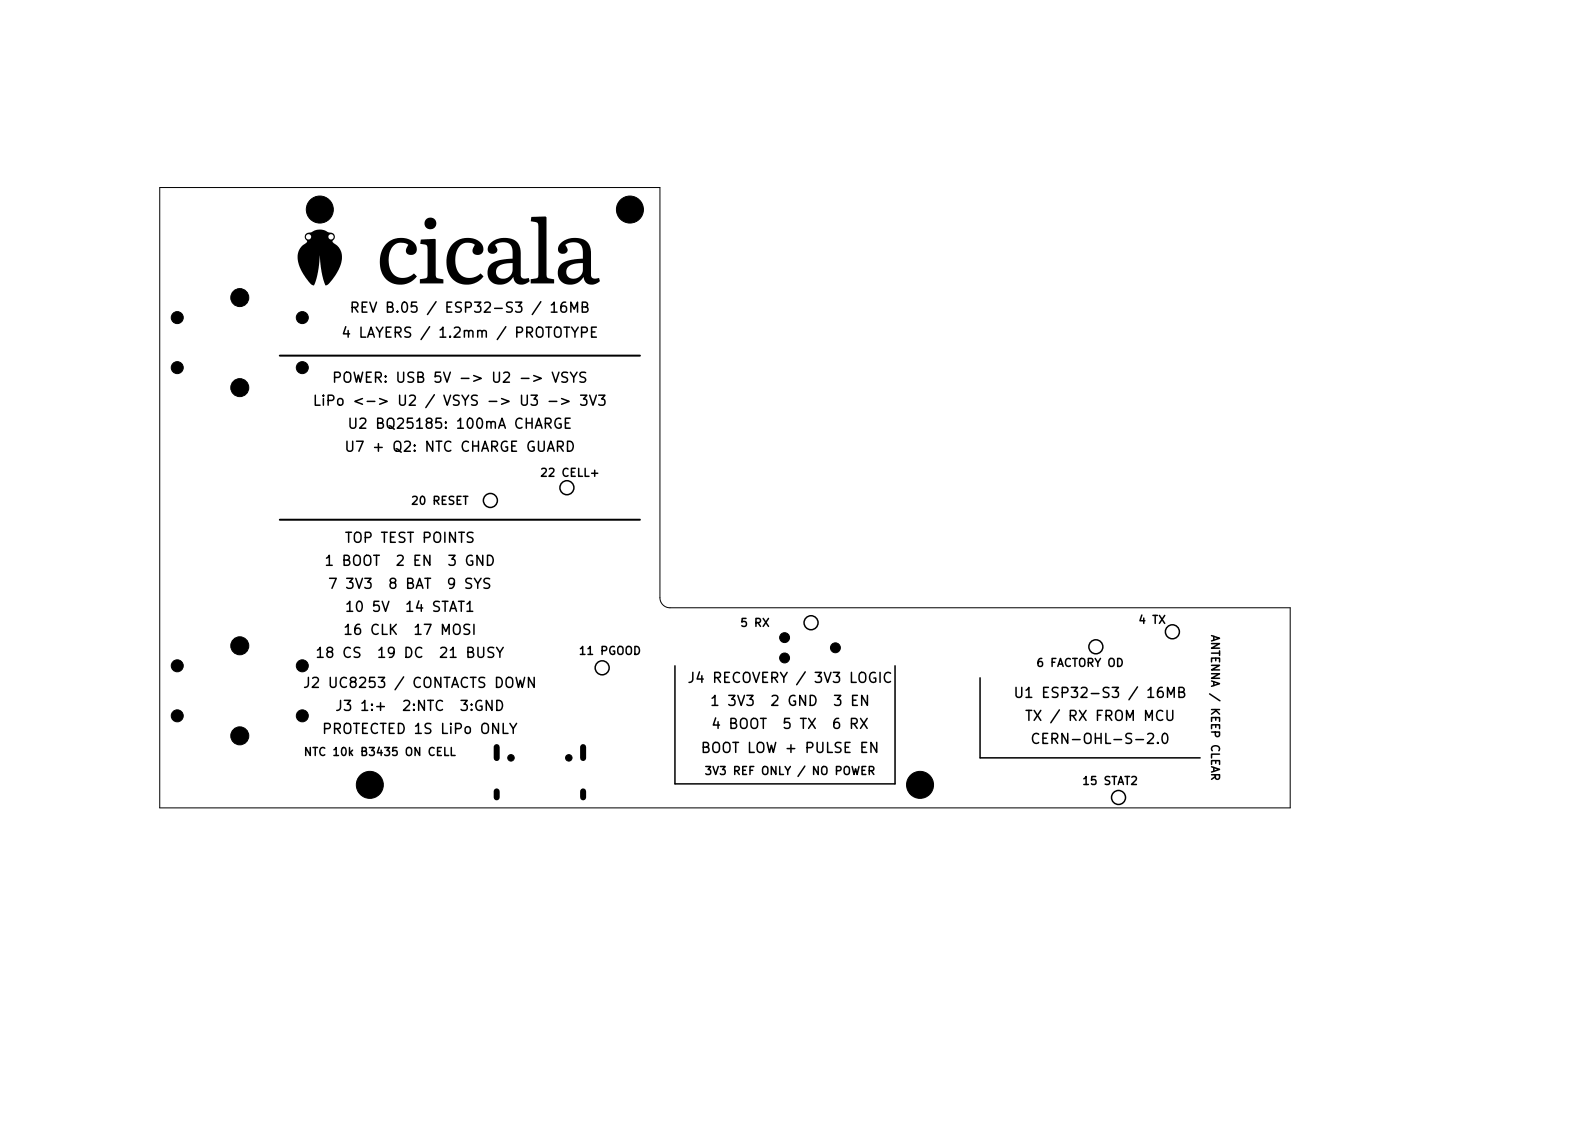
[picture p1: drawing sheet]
<svg xmlns="http://www.w3.org/2000/svg" width="297mm" height="210mm" viewBox="0 0 297 210" stroke-linecap="round" stroke-linejoin="round" font-family="sans-serif">
<defs><g id="words">
<g font-size="1.9">
<text x="65" y="58.7">REV B.05 / ESP32-S3 / 16MB</text>
<text x="63.4" y="63.3">4 LAYERS / 1.2mm / PROTOTYPE</text>
<text x="61.7" y="71.7">POWER: USB 5V -&gt; U2 -&gt; VSYS</text>
<text x="58.1" y="76">LiPo &lt;-&gt; U2 / VSYS -&gt; U3 -&gt; 3V3</text>
<text x="64.6" y="80.3">U2 BQ25185: 100mA CHARGE</text>
<text x="64" y="84.6">U7 + Q2: NTC CHARGE GUARD</text>
<text x="64" y="101.5">TOP TEST POINTS</text>
<text x="60.3" y="105.8">1 BOOT</text>
<text x="73.5" y="105.8">2 EN</text>
<text x="83.1" y="105.8">3 GND</text>
<text x="60.9" y="110.1">7 3V3</text>
<text x="72.1" y="110.1">8 BAT</text>
<text x="83" y="110.1">9 SYS</text>
<text x="63.8" y="118.7">16 CLK</text>
<text x="64.1" y="114.4">10 5V</text>
<text x="75.2" y="114.4">14 STAT1</text>
<text x="76.8" y="118.7">17 MOSI</text>
<text x="58.6" y="122.9">18 CS</text>
<text x="70" y="122.9">19 DC</text>
<text x="81.5" y="122.9">21 BUSY</text>
<text x="56.3" y="128.5">J2 UC8253 / CONTACTS DOWN</text>
<text x="127.8" y="127.6">J4 RECOVERY / 3V3 LOGIC</text>
<text x="132.1" y="131.9">1 3V3</text>
<text x="143.2" y="131.9">2 GND</text>
<text x="154.9" y="131.9">3 EN</text>
<text x="188.6" y="130.4">U1 ESP32-S3 / 16MB</text>
<text x="59.8" y="137.1">PROTECTED 1S LiPo ONLY</text>
<text x="62.2" y="132.8">J3 1:+</text>
<text x="74.7" y="132.8">2:NTC</text>
<text x="85.4" y="132.8">3:GND</text>
<text x="132.3" y="136.2">4 BOOT</text>
<text x="145.5" y="136.2">5 TX</text>
<text x="154.7" y="136.2">6 RX</text>
<text x="190.7" y="134.7">TX / RX FROM MCU</text>
<text x="130.3" y="140.6">BOOT LOW + PULSE EN</text>
<text x="191.7" y="139">CERN-OHL-S-2.0</text>
</g>
<g font-size="1.5">
<text x="100.4" y="89.1">22 CELL+</text>
<text x="76.4" y="94.3">20 RESET</text>
<text x="137.7" y="117.1">5 RX</text>
<text x="211.8" y="116.5">4 TX</text>
<text x="225.1" y="118" transform="rotate(90 225.1 118)">ANTENNA / KEEP CLEAR</text>
<text x="107.6" y="122.3">11 PGOOD</text>
<text x="192.9" y="124.5">6 FACTORY OD</text>
<text x="56.4" y="141.1">NTC 10k B3435 ON CELL</text>
<text x="131.1" y="144.6">3V3 REF ONLY / NO POWER</text>
<text x="201.4" y="146.5">15 STAT2</text>
</g>
</g></defs>
<g fill="#000">
<path d="M57 43.5l2.4-.8 .8 .1 1 .5h.5a.74 .74 0 0 1 .7 .8h-.3a.49 .49 0 0 0-.4-.5 .49 .49 0 0 0-.5 .4h-3.3a.49 .49 0 0 0-.7-.3 .49 .49 0 0 0 0 .8 .49 .49 0 0 0 .7-.3v-.2h3.3l-.1 .1a.5 .5 0 0 0 .6 .5 .5 .5 0 0 0 .4-.5h.3l-.1 .1-.4 .6 .1 .3a3.1 3.1 0 0 1 1.5 1.7l.2 1.4-.5 1.6-1.4 2.4-.7 .8-.4 .1-.2-.1-.5-1.6-.5-3.8-.3 3-.6 2.3a.35 .35 0 0 1-.3 .2 .35 .35 0 0 1-.4-.2l-1.7-2.3-.5-1.2-.3-1.2 .1-1 .3-.9 1.4-1.3-.5-.8 .1-.4zM71.9 45.4l.9-.6 .9-.4 1.1-.1 1.1 .2 .9 .4 .6 .7 .2 .8-.2 .7-.7 .4-.9-.2-.2-.6 .3-.9a.31 .31 0 0 0 0-.3 .31 .31 0 0 0-.3-.2l-1.2-.1-.9 .3-.7 .9-.4 1.3v1.2l.2 1 .4 .8 .6 .6 .8 .4h1l.9-.3 .8-.5 .5 .6-.6 .6-.7 .5-.8 .3-.9 .1-1.2-.2-1-.4-.8-.7-.6-1.1-.3-1.3 .1-1.6 .4-1.3zM78.4 44.6h2.7l.1 6.8 .2 .4 1.2 .2v.8h-4.4v-.8l1.2-.3 .2-.6v-5.1l-.3-.4-1.1-.2zM84.3 45.4l.9-.6 .9-.4 1.1-.1 1.1 .2 .9 .4 .6 .7 .2 .8-.2 .7-.7 .4-.9-.2-.2-.6 .3-.9a.31 .31 0 0 0 0-.3 .31 .31 0 0 0-.3-.2l-1.2-.1-.9 .3-.7 .9-.4 1.3v1.2l.2 1 .4 .8 .6 .6 .8 .4h1l.9-.3 .8-.5 .5 .6-.6 .6-.7 .5-.8 .3-.9 .1-1.2-.2-1-.4-.8-.7-.6-1.1-.2-1.3v-1.6l.4-1.3zM91.3 45.3l1-.7 1.3-.3 1.5 .1 1.1 .6 .5 .7 .2 .8 .1 3.7h-1.5v-1.2l-1.5 .1-.8 .3-.6 .4-.2 .6v.7l.3 .4 .3 .3 1.1 .1 .5-.3 .5-.3 .3-.6 .1-.5h1.5l.1 1.4 .5 .3 .9-.2 .1 .6-1 .6h-1l-.7-.4-.3-.9-.9 .9-1 .4h-1.3l-1-.5-.4-.6-.2-.8 .1-.9 .3-.7 .6-.5 .8-.4 2.9-.4v-1.1l-.2-.9-.3-.6-.6-.3-.9-.1-.7 .2-.6 .3 .4 .9-.2 .5-.5 .2h-.6l-.4-.3-.1-.5 .1-.6zM98.9 40.4l2.7-.1 .2 .2v10.8l.2 .5 1.2 .2v.8h-4.4v-.8l1.2-.3 .3-.6-.1-9.2-.2-.5-1.2-.2zM104.4 45.3l1-.7 1.3-.3 1.5 .1 1.1 .6 .5 .7 .2 .8 .1 3.7h-1.6v-1.2l-1.5 .1-.8 .3-.5 .4-.2 .6v.7l.2 .4 .4 .3 1.1 .1 .5-.3 .4-.3 .3-.6 .1-.5h1.6l.1 1.4 .5 .3 .8-.2 .2 .6-1 .6h-1l-.7-.4-.3-.9-.9 .9-1 .4h-1.3l-1-.5-.5-.6-.1-.8v-.9l.4-.7 .5-.5 .9-.4 2.8-.4v-1.1l-.1-.9-.3-.6-.6-.3-.9-.1-.8 .2-.5 .3 .4 .9-.2 .5-.5 .2h-.6l-.4-.3-.1-.5 .1-.6z"/>
<circle cx="80.1" cy="41.6" r="1.1"/>
</g>
<path d="M52.1 66.2h67.1M52.1 96.8h67.1" fill="none" stroke="#000" stroke-width=".37"/>
<g fill="none" stroke="#000" stroke-width=".28">
<path d="M125.7 124v21.9h41v-21.9M182.5 126.2v14.9h41"/>
<circle cx="91.3" cy="93.2" r="1.3"/>
<circle cx="105.6" cy="90.8" r="1.3"/>
<circle cx="151" cy="115.9" r="1.3"/>
<circle cx="218.3" cy="117.6" r="1.3"/>
<circle cx="112.1" cy="124.3" r="1.3"/>
<circle cx="204.1" cy="120.4" r="1.3"/>
<circle cx="208.3" cy="148.5" r="1.3"/>
</g>
<path d="M29.7 34.9h93.2v76.4a1.86 1.86 0 0 0 1.9 1.9h115.4v37.2h-210.5z" fill="none" stroke="#000" stroke-width=".19"/>
<g fill="#000" stroke="#000" stroke-width=".19">
<circle cx="59.6" cy="39" r="2.51"/>
<circle cx="117.3" cy="39" r="2.51"/>
<circle cx="33" cy="59.1" r="1.12"/>
<circle cx="44.6" cy="55.4" r="1.68"/>
<circle cx="56.3" cy="59.1" r="1.12"/>
<circle cx="33" cy="68.4" r="1.12"/>
<circle cx="44.6" cy="72.2" r="1.68"/>
<circle cx="56.3" cy="68.4" r="1.12"/>
<circle cx="146.1" cy="118.7" r=".92"/>
<circle cx="33" cy="133.3" r="1.12"/>
<circle cx="33" cy="124" r="1.12"/>
<circle cx="44.6" cy="137" r="1.68"/>
<circle cx="44.6" cy="120.2" r="1.68"/>
<circle cx="56.3" cy="133.3" r="1.12"/>
<circle cx="56.3" cy="124" r="1.12"/>
<circle cx="146.1" cy="122.5" r=".92"/>
<circle cx="155.6" cy="120.6" r=".92"/>
<circle cx="68.9" cy="146.1" r="2.51"/>
<circle cx="95.2" cy="141.1" r=".61"/>
<circle cx="105.9" cy="141.1" r=".61"/>
<circle cx="171.3" cy="146.1" r="2.51"/>
</g>
<path d="M92.5 139.1v2M108.6 139.1v2M92.5 147.3v1.2M108.6 147.3v1.2" fill="none" stroke="#000" stroke-width="1.1"/>
<use href="#words"/>
</svg>
